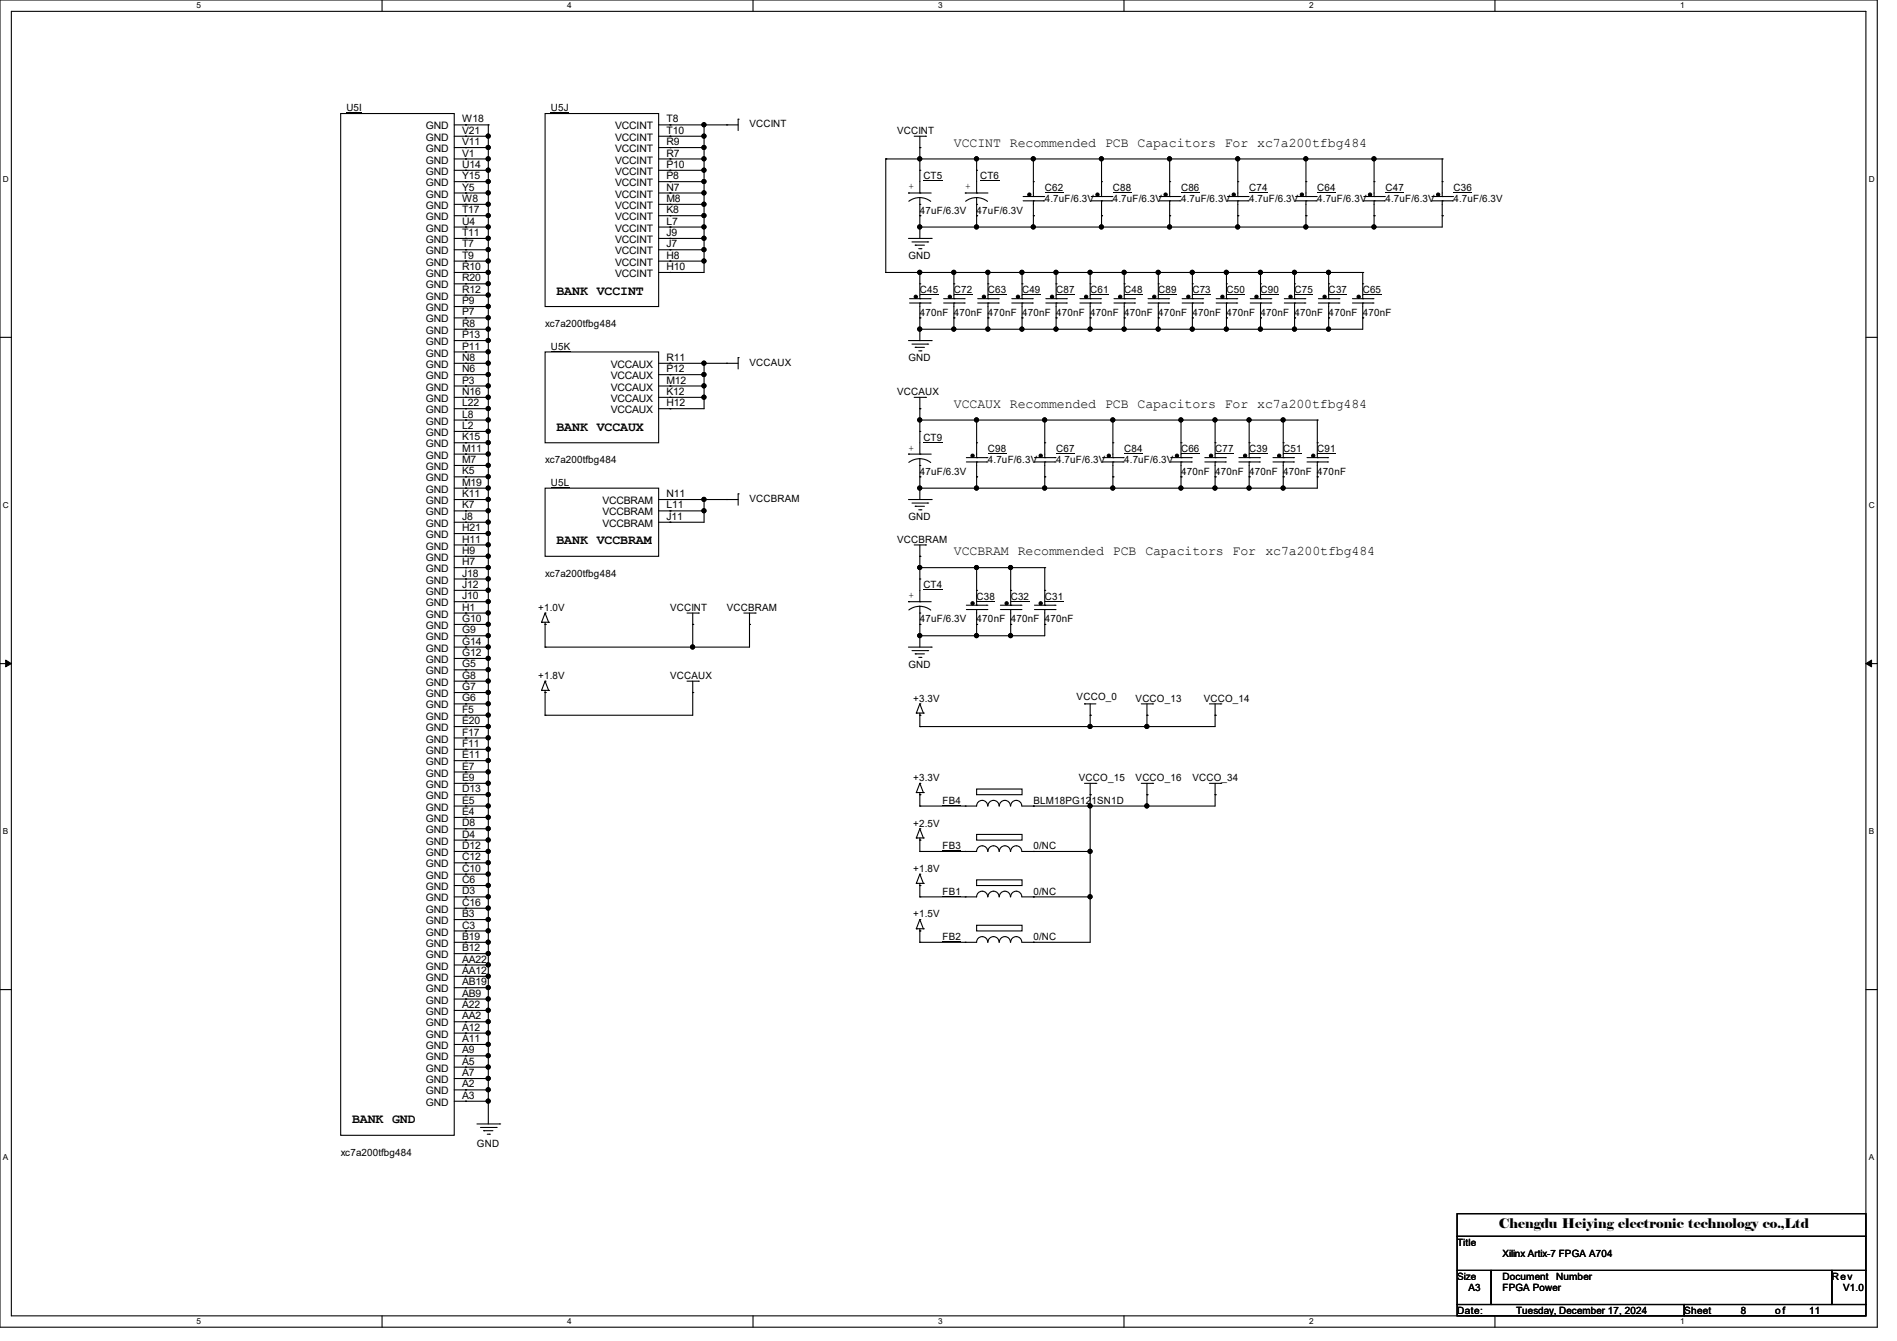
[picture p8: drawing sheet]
<svg xmlns="http://www.w3.org/2000/svg" width="297mm" height="210mm" viewBox="0 0 297 210" stroke-linecap="round" stroke-linejoin="round" font-family="sans-serif">
<defs><g id="words">
<g font-size="2.1">
<text x="149.4" y="22.9">VCCINT Recommended PCB Capacitors For xc7a200tfbg484</text>
<text x="87.1" y="46.1">BANK VCCINT</text>
<text x="149.4" y="63.8">VCCAUX Recommended PCB Capacitors For xc7a200tfbg484</text>
<text x="87.1" y="67.5">BANK VCCAUX</text>
<text x="87.1" y="85.3">BANK VCCBRAM</text>
<text x="149.4" y="87">VCCBRAM Recommended PCB Capacitors For xc7a200tfbg484</text>
<text x="55.1" y="175.9">BANK GND</text>
<text x="234.7" y="192.3">Chengdu Heiying electronic technology co.,Ltd</text>
</g>
<g font-size="1.6">
<text x="54.2" y="17.4">U5I</text>
<text x="86.2" y="17.4">U5J</text>
<text x="66.7" y="20.3">GND</text>
<text x="66.7" y="22.1">GND</text>
<text x="66.7" y="23.8">GND</text>
<text x="72.3" y="19.2">W18</text>
<text x="72.3" y="21">V21</text>
<text x="72.3" y="22.7">V11</text>
<text x="96.3" y="20.3">VCCINT</text>
<text x="96.3" y="22.1">VCCINT</text>
<text x="96.3" y="23.8">VCCINT</text>
<text x="104.3" y="19.2">T8</text>
<text x="104.3" y="21">T10</text>
<text x="104.3" y="22.7">R9</text>
<text x="117.3" y="19.9">VCCINT</text>
<text x="140.5" y="21">VCCINT</text>
<text x="66.7" y="25.6">GND</text>
<text x="66.7" y="27.4">GND</text>
<text x="66.7" y="29.2">GND</text>
<text x="72.3" y="24.5">V1</text>
<text x="72.3" y="26.3">U14</text>
<text x="72.3" y="28.1">Y15</text>
<text x="72.3" y="29.8">Y5</text>
<text x="96.3" y="25.6">VCCINT</text>
<text x="96.3" y="27.4">VCCINT</text>
<text x="96.3" y="29.2">VCCINT</text>
<text x="104.3" y="24.5">R7</text>
<text x="104.3" y="26.3">P10</text>
<text x="104.3" y="28.1">P8</text>
<text x="104.3" y="29.8">N7</text>
<text x="144.6" y="28.1">CT5</text>
<text x="153.5" y="28.1">CT6</text>
<text x="163.6" y="29.9">C62</text>
<text x="174.2" y="29.9">C88</text>
<text x="184.9" y="29.9">C86</text>
<text x="195.6" y="29.9">C74</text>
<text x="206.2" y="29.9">C64</text>
<text x="216.9" y="29.9">C47</text>
<text x="227.6" y="29.9">C36</text>
<text x="66.7" y="30.9">GND</text>
<text x="66.7" y="32.7">GND</text>
<text x="66.7" y="34.5">GND</text>
<text x="72.3" y="31.6">W8</text>
<text x="72.3" y="33.4">T17</text>
<text x="72.3" y="35.2">U4</text>
<text x="96.3" y="30.9">VCCINT</text>
<text x="96.3" y="32.7">VCCINT</text>
<text x="96.3" y="34.5">VCCINT</text>
<text x="104.3" y="31.6">M8</text>
<text x="104.3" y="33.4">K8</text>
<text x="104.3" y="35.2">L7</text>
<text x="144" y="33.4">47uF/6.3V</text>
<text x="152.9" y="33.4">47uF/6.3V</text>
<text x="163.6" y="31.7">4.7uF/6.3V</text>
<text x="174.2" y="31.7">4.7uF/6.3V</text>
<text x="184.9" y="31.7">4.7uF/6.3V</text>
<text x="195.6" y="31.7">4.7uF/6.3V</text>
<text x="206.2" y="31.7">4.7uF/6.3V</text>
<text x="216.9" y="31.7">4.7uF/6.3V</text>
<text x="227.6" y="31.7">4.7uF/6.3V</text>
<text x="66.7" y="36.3">GND</text>
<text x="66.7" y="38.1">GND</text>
<text x="66.7" y="39.8">GND</text>
<text x="66.7" y="41.6">GND</text>
<text x="72.3" y="37">T11</text>
<text x="72.3" y="38.7">T7</text>
<text x="72.3" y="40.5">T9</text>
<text x="96.3" y="36.3">VCCINT</text>
<text x="96.3" y="38.1">VCCINT</text>
<text x="96.3" y="39.8">VCCINT</text>
<text x="96.3" y="41.6">VCCINT</text>
<text x="104.3" y="37">J9</text>
<text x="104.3" y="38.7">J7</text>
<text x="104.3" y="40.5">H8</text>
<text x="142.2" y="40.6">GND</text>
<text x="66.7" y="43.4">GND</text>
<text x="66.7" y="45.2">GND</text>
<text x="66.7" y="46.9">GND</text>
<text x="72.3" y="42.3">R10</text>
<text x="72.3" y="44.1">R20</text>
<text x="72.3" y="45.8">R12</text>
<text x="72.3" y="47.6">P9</text>
<text x="96.3" y="43.4">VCCINT</text>
<text x="104.3" y="42.3">H10</text>
<text x="144" y="45.9">C45</text>
<text x="149.4" y="45.9">C72</text>
<text x="154.7" y="45.9">C63</text>
<text x="160" y="45.9">C49</text>
<text x="165.4" y="45.9">C87</text>
<text x="170.7" y="45.9">C61</text>
<text x="176" y="45.9">C48</text>
<text x="181.4" y="45.9">C89</text>
<text x="186.7" y="45.9">C73</text>
<text x="192" y="45.9">C50</text>
<text x="197.4" y="45.9">C90</text>
<text x="202.7" y="45.9">C75</text>
<text x="208" y="45.9">C37</text>
<text x="213.4" y="45.9">C65</text>
<text x="66.7" y="48.7">GND</text>
<text x="66.7" y="50.5">GND</text>
<text x="66.7" y="52.3">GND</text>
<text x="72.3" y="49.4">P7</text>
<text x="72.3" y="51.2">R8</text>
<text x="72.3" y="53">P13</text>
<text x="85.3" y="51.2">xc7a200tfbg484</text>
<text x="144" y="49.4">470nF 470nF 470nF 470nF 470nF 470nF 470nF 470nF 470nF 470nF 470nF 470nF 470nF 470nF</text>
<text x="66.7" y="54.1">GND</text>
<text x="66.7" y="55.8">GND</text>
<text x="66.7" y="57.6">GND</text>
<text x="66.7" y="59.4">GND</text>
<text x="72.3" y="54.7">P11</text>
<text x="72.3" y="56.5">N8</text>
<text x="72.3" y="58.3">N6</text>
<text x="86.2" y="54.8">U5K</text>
<text x="95.6" y="57.6">VCCAUX</text>
<text x="95.6" y="59.4">VCCAUX</text>
<text x="104.3" y="56.5">R11</text>
<text x="104.3" y="58.3">P12</text>
<text x="117.3" y="57.3">VCCAUX</text>
<text x="142.2" y="56.6">GND</text>
<text x="66.7" y="61.2">GND</text>
<text x="66.7" y="63">GND</text>
<text x="66.7" y="64.7">GND</text>
<text x="72.3" y="60.1">P3</text>
<text x="72.3" y="61.8">N16</text>
<text x="72.3" y="63.6">L22</text>
<text x="72.3" y="65.4">L8</text>
<text x="95.6" y="61.2">VCCAUX</text>
<text x="95.6" y="63">VCCAUX</text>
<text x="95.6" y="64.7">VCCAUX</text>
<text x="104.3" y="60.1">M12</text>
<text x="104.3" y="61.8">K12</text>
<text x="104.3" y="63.6">H12</text>
<text x="140.5" y="61.9">VCCAUX</text>
<text x="66.7" y="66.5">GND</text>
<text x="66.7" y="68.3">GND</text>
<text x="66.7" y="70.1">GND</text>
<text x="66.7" y="71.8">GND</text>
<text x="72.3" y="67.2">L2</text>
<text x="72.3" y="69">K15</text>
<text x="72.3" y="70.7">M11</text>
<text x="144.6" y="69">CT9</text>
<text x="154.7" y="70.8">C98</text>
<text x="165.4" y="70.8">C67</text>
<text x="176" y="70.8">C84</text>
<text x="184.9" y="70.8">C66</text>
<text x="190.2" y="70.8">C77</text>
<text x="195.6" y="70.8">C39</text>
<text x="200.9" y="70.8">C51</text>
<text x="206.2" y="70.8">C91</text>
<text x="66.7" y="73.6">GND</text>
<text x="66.7" y="75.4">GND</text>
<text x="66.7" y="77.2">GND</text>
<text x="72.3" y="72.5">M7</text>
<text x="72.3" y="74.3">K5</text>
<text x="72.3" y="76.1">M19</text>
<text x="72.3" y="77.9">K11</text>
<text x="85.3" y="72.6">xc7a200tfbg484</text>
<text x="86.2" y="76.1">U5L</text>
<text x="104.3" y="77.9">N11</text>
<text x="144" y="74.3">47uF/6.3V</text>
<text x="154.7" y="72.6">4.7uF/6.3V</text>
<text x="165.4" y="72.6">4.7uF/6.3V</text>
<text x="176" y="72.6">4.7uF/6.3V</text>
<text x="184.9" y="74.3">470nF 470nF 470nF 470nF 470nF</text>
<text x="66.7" y="79">GND</text>
<text x="66.7" y="80.7">GND</text>
<text x="66.7" y="82.5">GND</text>
<text x="72.3" y="79.6">K7</text>
<text x="72.3" y="81.4">J8</text>
<text x="72.3" y="83.2">H21</text>
<text x="94.3" y="79">VCCBRAM</text>
<text x="94.3" y="80.7">VCCBRAM</text>
<text x="94.3" y="82.5">VCCBRAM</text>
<text x="104.3" y="79.6">L11</text>
<text x="104.3" y="81.4">J11</text>
<text x="117.3" y="78.6">VCCBRAM</text>
<text x="142.2" y="81.4">GND</text>
<text x="66.7" y="84.3">GND</text>
<text x="66.7" y="86.1">GND</text>
<text x="66.7" y="87.8">GND</text>
<text x="66.7" y="89.6">GND</text>
<text x="72.3" y="85">H11</text>
<text x="72.3" y="86.7">H9</text>
<text x="72.3" y="88.5">H7</text>
<text x="140.5" y="85">VCCBRAM</text>
<text x="66.7" y="91.4">GND</text>
<text x="66.7" y="93.2">GND</text>
<text x="66.7" y="95">GND</text>
<text x="72.3" y="90.3">J18</text>
<text x="72.3" y="92.1">J12</text>
<text x="72.3" y="93.9">J10</text>
<text x="72.3" y="95.6">H1</text>
<text x="84.3" y="95.7">+1.0V</text>
<text x="85.3" y="90.3">xc7a200tfbg484</text>
<text x="104.9" y="95.7">VCCINT</text>
<text x="113.8" y="95.7">VCCBRAM</text>
<text x="144.6" y="92.1">CT4</text>
<text x="152.9" y="93.9">C38</text>
<text x="158.2" y="93.9">C32</text>
<text x="163.6" y="93.9">C31</text>
<text x="66.7" y="96.7">GND</text>
<text x="66.7" y="98.5">GND</text>
<text x="66.7" y="100.3">GND</text>
<text x="72.3" y="97.4">G10</text>
<text x="72.3" y="99.2">G9</text>
<text x="72.3" y="101">G14</text>
<text x="144" y="97.4">47uF/6.3V</text>
<text x="152.9" y="97.4">470nF 470nF 470nF</text>
<text x="66.7" y="102.1">GND</text>
<text x="66.7" y="103.8">GND</text>
<text x="66.7" y="105.6">GND</text>
<text x="66.7" y="107.4">GND</text>
<text x="72.3" y="102.7">G12</text>
<text x="72.3" y="104.5">G5</text>
<text x="72.3" y="106.3">G8</text>
<text x="84.3" y="106.3">+1.8V</text>
<text x="104.9" y="106.3">VCCAUX</text>
<text x="142.2" y="104.6">GND</text>
<text x="66.7" y="109.2">GND</text>
<text x="66.7" y="111">GND</text>
<text x="66.7" y="112.7">GND</text>
<text x="72.3" y="108.1">G7</text>
<text x="72.3" y="109.9">G6</text>
<text x="72.3" y="111.6">F5</text>
<text x="72.3" y="113.4">E20</text>
<text x="143" y="109.9">+3.3V</text>
<text x="168.6" y="109.6">VCCO_0</text>
<text x="177.8" y="109.9">VCCO_13</text>
<text x="188.5" y="109.9">VCCO_14</text>
<text x="66.7" y="114.5">GND</text>
<text x="66.7" y="116.3">GND</text>
<text x="66.7" y="118.1">GND</text>
<text x="66.7" y="119.8">GND</text>
<text x="72.3" y="115.2">F17</text>
<text x="72.3" y="117">F11</text>
<text x="72.3" y="118.7">E11</text>
<text x="66.7" y="121.6">GND</text>
<text x="66.7" y="123.4">GND</text>
<text x="66.7" y="125.2">GND</text>
<text x="72.3" y="120.5">E7</text>
<text x="72.3" y="122.3">E9</text>
<text x="72.3" y="124.1">D13</text>
<text x="72.3" y="125.9">E5</text>
<text x="143" y="122.3">+3.3V</text>
<text x="147.6" y="125.9">FB4</text>
<text x="161.8" y="125.9">BLM18PG121SN1D</text>
<text x="168.9" y="122.3">VCCO_15</text>
<text x="177.8" y="122.3">VCCO_16</text>
<text x="186.7" y="122.3">VCCO_34</text>
<text x="66.7" y="127">GND</text>
<text x="66.7" y="128.7">GND</text>
<text x="66.7" y="130.5">GND</text>
<text x="72.3" y="127.6">E4</text>
<text x="72.3" y="129.4">D8</text>
<text x="72.3" y="131.2">D4</text>
<text x="143" y="129.5">+2.5V</text>
<text x="66.7" y="132.3">GND</text>
<text x="66.7" y="134.1">GND</text>
<text x="66.7" y="135.8">GND</text>
<text x="66.7" y="137.6">GND</text>
<text x="72.3" y="133">D12</text>
<text x="72.3" y="134.7">C12</text>
<text x="72.3" y="136.5">C10</text>
<text x="143" y="136.6">+1.8V</text>
<text x="147.6" y="133">FB3</text>
<text x="161.8" y="133">0/NC</text>
<text x="66.7" y="139.4">GND</text>
<text x="66.7" y="141.2">GND</text>
<text x="66.7" y="143">GND</text>
<text x="72.3" y="138.3">C6</text>
<text x="72.3" y="140.1">D3</text>
<text x="72.3" y="141.9">C16</text>
<text x="72.3" y="143.6">B3</text>
<text x="143" y="143.7">+1.5V</text>
<text x="147.6" y="140.1">FB1</text>
<text x="161.8" y="140.1">0/NC</text>
<text x="66.7" y="144.7">GND</text>
<text x="66.7" y="146.5">GND</text>
<text x="66.7" y="148.3">GND</text>
<text x="72.3" y="145.4">C3</text>
<text x="72.3" y="147.2">B19</text>
<text x="72.3" y="149">B12</text>
<text x="147.6" y="147.2">FB2</text>
<text x="161.8" y="147.2">0/NC</text>
<text x="66.7" y="150.1">GND</text>
<text x="66.7" y="151.9">GND</text>
<text x="66.7" y="153.6">GND</text>
<text x="66.7" y="155.4">GND</text>
<text x="72.3" y="150.8">AA22</text>
<text x="72.3" y="152.5">AA12</text>
<text x="72.3" y="154.3">AB19</text>
<text x="66.7" y="157.2">GND</text>
<text x="66.7" y="159">GND</text>
<text x="66.7" y="160.7">GND</text>
<text x="72.3" y="156.1">AB9</text>
<text x="72.3" y="157.9">A22</text>
<text x="72.3" y="159.6">AA2</text>
<text x="72.3" y="161.4">A12</text>
<text x="66.7" y="162.5">GND</text>
<text x="66.7" y="164.3">GND</text>
<text x="66.7" y="166.1">GND</text>
<text x="66.7" y="167.9">GND</text>
<text x="72.3" y="163.2">A11</text>
<text x="72.3" y="165">A9</text>
<text x="72.3" y="166.8">A5</text>
<text x="66.7" y="169.6">GND</text>
<text x="66.7" y="171.4">GND</text>
<text x="66.7" y="173.2">GND</text>
<text x="72.3" y="168.5">A7</text>
<text x="72.3" y="170.3">A2</text>
<text x="72.3" y="172.1">A3</text>
<text x="74.7" y="179.6">GND</text>
<text x="53.3" y="181">xc7a200tfbg484</text>
<text x="228.1" y="195.1">Title</text>
<text x="235.2" y="196.8">Xilinx Artix-7 FPGA A704</text>
<text x="228.1" y="200.4">Size</text>
<text x="229.9" y="202.2">A3</text>
<text x="235.2" y="200.4">Document</text>
<text x="235.2" y="202.2">FPGA Power</text>
<text x="243.7" y="200.4">Number</text>
<text x="286.8" y="200.4">Rev</text>
<text x="288.6" y="202.2">V1.0</text>
<text x="228.1" y="205.7">Date:</text>
<text x="237.4" y="205.7">Tuesday, December 17, 2024</text>
<text x="263.7" y="205.7">Sheet</text>
<text x="272.6" y="205.7">8</text>
<text x="277.9" y="205.7">o f</text>
<text x="283.2" y="205.7">11</text>
</g>
<g font-size="1.5">
<text x="142.2" y="29.7">+</text>
<text x="151.1" y="29.7">+</text>
<text x="142.2" y="70.6">+</text>
<text x="142.2" y="93.7">+</text>
</g>
<g font-size="1.3">
<text x="30.8" y="1.3">5</text>
<text x="88.8" y="1.3">4</text>
<text x="146.9" y="1.3">3</text>
<text x="205" y="1.3">2</text>
<text x="263.1" y="1.3">1</text>
<text x=".5" y="28.4">D</text>
<text x="292.6" y="28.4">D</text>
<text x=".5" y="79.5">C</text>
<text x="292.6" y="79.5">C</text>
<text x=".5" y="130.6">B</text>
<text x="292.6" y="130.6">B</text>
<text x=".5" y="181.7">A</text>
<text x="292.6" y="181.7">A</text>
<text x="30.8" y="207.4">5</text>
<text x="88.8" y="207.4">4</text>
<text x="146.9" y="207.4">3</text>
<text x="205" y="207.4">2</text>
<text x="263.1" y="207.4">1</text>
</g>
</g></defs>
<path d="M0 0h293.9v207.9h-293.9zM1.8 1.8h290.3v204.3h-290.3z" fill="none" stroke="#000" stroke-width=".17"/>
<g fill="#fff">
<path d="M30.8 .2h.7v1.4h-.7z"/>
<path d="M30.8 206.2h.7v1.4h-.7z"/>
</g>
<path d="M59.8 0v1.8M59.8 206.1v1.8" fill="none" stroke="#000" stroke-width=".17"/>
<g fill="#fff">
<path d="M88.8 .2h.7v1.4h-.7z"/>
<path d="M88.8 206.2h.7v1.4h-.7z"/>
</g>
<path d="M117.9 0v1.8M117.9 206.1v1.8" fill="none" stroke="#000" stroke-width=".17"/>
<g fill="#fff">
<path d="M146.9 .2h.7v1.4h-.7z"/>
<path d="M146.9 206.2h.7v1.4h-.7z"/>
</g>
<path d="M176 0v1.8M176 206.1v1.8" fill="none" stroke="#000" stroke-width=".17"/>
<g fill="#fff">
<path d="M205 .2h.7v1.4h-.7z"/>
<path d="M205 206.2h.7v1.4h-.7z"/>
</g>
<path d="M234.1 0v1.8M234.1 206.1v1.8" fill="none" stroke="#000" stroke-width=".17"/>
<g fill="#fff">
<path d="M263.1 .2h.6v1.4h-.6z"/>
<path d="M263.1 206.2h.6v1.4h-.6z"/>
<path d="M.5 27.3h.9v1.4h-.9z"/>
<path d="M292.6 27.3h.9v1.4h-.9z"/>
<path d="M.5 78.4h.9v1.4h-.9z"/>
<path d="M292.6 78.4h.9v1.4h-.9z"/>
</g>
<path d="M0 52.8h1.8M292.1 52.8h1.8" fill="none" stroke="#000" stroke-width=".17"/>
<g fill="#fff">
<path d="M.5 129.5h.8v1.4h-.8z"/>
<path d="M292.6 129.5h.8v1.4h-.8z"/>
</g>
<path d="M0 103.9h1.8M292.1 103.9h1.8" fill="none" stroke="#000" stroke-width=".17"/>
<path d="M.9 103.4l.9 .5-.9 .5zM292.1 103.9l.9-.5v1z" fill="#000" stroke="#000" stroke-width=".16"/>
<g fill="#fff">
<path d="M.5 180.5h.8v1.4h-.8z"/>
<path d="M292.6 180.5h.8v1.4h-.8z"/>
</g>
<g fill="none" stroke="#000" stroke-width=".17">
<path d="M53.3 17.8h17.8v160h-17.8zM71.1 19.6h5.4M72.9 19.6h.1M76.5 19.6h.1M76.5 19.6v156.4M85.3 17.8h17.8v30.2h-17.8zM103.1 19.6h12.5M104.9 19.6h.1M110.2 19.6h.1M110.2 19.6v23.1h-7.1M113.8 19.6h.1M115.6 18.7h.1"/>
<path d="M115.6 18.7v1.7M71.1 39.1h5.4M71.1 37.3h5.4M71.1 35.6h5.4M71.1 33.8h5.4M71.1 32h5.4M71.1 30.2h5.4M71.1 28.4h5.4M71.1 26.7h5.4M71.1 24.9h5.4M71.1 23.1h5.4M71.1 21.3h5.4"/>
<path d="M72.9 39.1h.1M72.9 37.3h.1M72.9 35.6h.1M72.9 33.8h.1M72.9 32h.1M72.9 30.2h.1M72.9 28.4h.1M72.9 26.7h.1M72.9 24.9h.1M72.9 23.1h.1M72.9 21.3h.1M76.5 39.1h.1"/>
<path d="M76.5 37.3h.1M76.5 35.6h.1M76.5 33.8h.1M76.5 32h.1M76.5 30.2h.1M76.5 28.4h.1M76.5 26.7h.1M76.5 24.9h.1M76.5 23.1h.1M76.5 21.3h.1M103.1 39.1h7.1M103.1 37.3h7.1"/>
<path d="M103.1 35.6h7.1M103.1 33.8h7.1M103.1 32h7.1M103.1 30.2h7.1M103.1 28.4h7.1M103.1 26.7h7.1M103.1 24.9h7.1M103.1 23.1h7.1M103.1 21.3h7.1M104.9 21.3h.1M104.9 23.1h.1M104.9 24.9h.1"/>
<path d="M104.9 26.7h.1M104.9 28.4h.1M104.9 30.2h.1M104.9 32h.1M104.9 33.8h.1M104.9 35.6h.1M104.9 37.3h.1M104.9 39.1h.1M110.2 21.3h.1M110.2 23.1h.1M110.2 24.9h.1M110.2 26.7h.1"/>
<path d="M110.2 28.4h.1M110.2 30.2h.1M110.2 32h.1M110.2 33.8h.1M110.2 35.6h.1M110.2 37.3h.1M110.2 39.1h.1M138.7 24.9h.1M138.7 24.9h87.1M138.7 24.9v17.8M142.2 30.2h.1M142.2 37.3h3.6"/>
<path d="M142.2 30.2h3.6M142.8 37.9h2.4M143.1 21.3h1.8M143.3 38.4h.1M143.3 38.4h1.4M143.8 38.9h.4M144 23.1h.1M144 33.8h.1M144 24.9h.1M144 35.6h.1M144 32h.1M144 30.2h.1"/>
<path d="M144 30.9l-.7 .1-1 .5M144 30.9l1.1 .3 .6 .3M144 26.7h.1M144 21.3v8.9M144 30.9v6.4M144.2 38.9h.1M144.9 21.3h.1M145.2 37.9h.1M145.8 37.3h.1M151.1 30.2h.1M151.1 30.2h3.6M152.9 35.6h.1"/>
<path d="M152.9 24.9h.1M152.9 33.8h.1M152.9 32h.1M152.9 30.2h.1M152.9 30.9l-.7 .1-1 .5M152.9 30.9l1.1 .3 .6 .3M152.9 26.7h.1M152.9 24.9v5.3M152.9 30.9v4.7M160.2 31.5h3.2M160.2 30.8h3.2M161.8 33.8h.1"/>
<path d="M161.8 24.9h.1M161.8 35.6h.1M161.8 31.5h.1M161.8 30.8h.1M161.8 28.4h.1M161.8 24.9v5.9M161.8 31.5v4.1M163.4 31.5h.1M163.4 30.8h.1M170.9 31.5h3.2M170.9 30.8h3.2M172.5 24.9h.1"/>
<path d="M172.5 33.8h.1M172.5 35.6h.1M172.5 31.5h.1M172.5 30.8h.1M172.5 28.4h.1M172.5 24.9v5.9M172.5 31.5v4.1M174.1 31.5h.1M174.1 30.8h.1M181.5 31.5h3.2M181.5 30.8h3.2M183.1 24.9h.1"/>
<path d="M183.1 33.8h.1M183.1 35.6h.1M183.1 31.5h.1M183.1 30.8h.1M183.1 28.4h.1M183.1 24.9v5.9M183.1 31.5v4.1M184.7 31.5h.1M184.7 30.8h.1M192.2 31.5h3.2M192.2 30.8h3.2M193.8 24.9h.1"/>
<path d="M193.8 33.8h.1M193.8 35.6h.1M193.8 31.5h.1M193.8 30.8h.1M193.8 28.4h.1M193.8 24.9v5.9M193.8 31.5v4.1M195.4 31.5h.1M195.4 30.8h.1M202.9 31.5h3.2M202.9 30.8h3.2M204.5 24.9h.1"/>
<path d="M204.5 33.8h.1M204.5 35.6h.1M204.5 31.5h.1M204.5 30.8h.1M204.5 28.4h.1M204.5 24.9v5.9M204.5 31.5v4.1M206.1 31.5h.1M206.1 30.8h.1M213.5 31.5h3.2M213.5 30.8h3.2M215.1 24.9h.1"/>
<path d="M215.1 33.8h.1M215.1 35.6h.1M215.1 31.5h.1M215.1 30.8h.1M215.1 28.4h.1M215.1 24.9v5.9M215.1 31.5v4.1M216.7 31.5h.1M216.7 30.8h.1M224.2 31.5h3.2M224.2 30.8h3.2M225.8 24.9h.1"/>
<path d="M225.8 33.8h.1M225.8 31.5h.1M225.8 30.8h.1M225.8 28.4h.1M225.8 31.5v4.1h-81.8M225.8 24.9v5.9M227.4 31.5h.1M227.4 30.8h.1M71.1 58.7h5.4M71.1 56.9h5.4M71.1 55.1h5.4M71.1 53.3h5.4"/>
<path d="M71.1 51.6h5.4M71.1 49.8h5.4M71.1 48h5.4M71.1 46.2h5.4M71.1 42.7h5.4M71.1 44.4h5.4M71.1 40.9h5.4M72.9 58.7h.1M72.9 56.9h.1M72.9 55.1h.1M72.9 53.3h.1M72.9 51.6h.1"/>
<path d="M72.9 49.8h.1M72.9 48h.1M72.9 46.2h.1M72.9 42.7h.1M72.9 44.4h.1M72.9 40.9h.1M76.5 58.7h.1M76.5 56.9h.1M76.5 55.1h.1M76.5 53.3h.1M76.5 51.6h.1M76.5 49.8h.1"/>
<path d="M76.5 48h.1M76.5 46.2h.1M76.5 44.4h.1M76.5 42.7h.1M76.5 40.9h.1M85.3 55.1h17.8v14.2h-17.8zM103.1 58.7h7.1M103.1 56.9h12.5M103.1 40.9h7.1M104.9 40.9h.1M104.9 42.7h.1M104.9 58.7h.1"/>
<path d="M104.9 56.9h.1M110.2 40.9h.1M110.2 56.9h.1M110.2 58.7h.1M110.2 56.9v7.1h-7.1M113.8 56.9h.1M115.6 56h.1M115.6 56v1.8M138.7 42.7h.1M138.7 42.7h74.7M142.2 53.3h3.6M142.4 47.5h3.2"/>
<path d="M142.4 46.8h3.2M142.8 53.9h2.4M143.3 54.4h.1M143.3 54.4h1.4M143.8 54.9h.4M144 49.8h.1M144 42.7h.1M144 51.6h.1M144 47.5h.1M144 46.8h.1M144 44.4h.1M144 42.7v4.1"/>
<path d="M144 47.5v5.8M144.2 54.9h.1M145.2 53.9h.1M145.6 47.5h.1M145.6 46.8h.1M145.8 53.3h.1M147.7 47.5h3.3M147.7 46.8h3.3M149.4 42.7h.1M149.4 49.8h.1M149.4 51.6h.1M149.4 47.5h.1"/>
<path d="M149.4 46.8h.1M149.4 44.4h.1M149.4 42.7v4.1M149.4 47.5v4.1M151 47.5h.1M151 46.8h.1M153.1 47.5h3.2M153.1 46.8h3.2M154.7 42.7h.1M154.7 49.8h.1M154.7 51.6h.1M154.7 47.5h.1"/>
<path d="M154.7 46.8h.1M154.7 44.4h.1M154.7 42.7v4.1M154.7 47.5v4.1M156.3 47.5h.1M156.3 46.8h.1M158.4 47.5h3.2M158.4 46.8h3.2M160 42.7h.1M160 49.8h.1M160 51.6h.1M160 47.5h.1"/>
<path d="M160 46.8h.1M160 44.4h.1M160 42.7v4.1M160 47.5v4.1M161.6 47.5h.1M161.6 46.8h.1M163.7 47.5h3.3M163.7 46.8h3.3M165.4 42.7h.1M165.4 49.8h.1M165.4 51.6h.1M165.4 47.5h.1"/>
<path d="M165.4 46.8h.1M165.4 44.4h.1M165.4 42.7v4.1M165.4 47.5v4.1M167 47.5h.1M167 46.8h.1M169.1 47.5h3.2M169.1 46.8h3.2M170.7 42.7h.1M170.7 49.8h.1M170.7 51.6h.1M170.7 47.5h.1"/>
<path d="M170.7 46.8h.1M170.7 44.4h.1M170.7 42.7v4.1M170.7 47.5v4.1M172.3 47.5h.1M172.3 46.8h.1M174.4 47.5h3.2M174.4 46.8h3.2M176 42.7h.1M176 51.6h.1M176 49.8h.1M176 47.5h.1"/>
<path d="M176 46.8h.1M176 44.4h.1M176 42.7v4.1M176 47.5v4.1M177.6 47.5h.1M177.6 46.8h.1M179.7 47.5h3.3M179.7 46.8h3.3M181.4 42.7h.1M181.4 51.6h.1M181.4 49.8h.1M181.4 47.5h.1"/>
<path d="M181.4 46.8h.1M181.4 44.4h.1M181.4 42.7v4.1M181.4 47.5v4.1M183 47.5h.1M183 46.8h.1M185.1 47.5h3.2M185.1 46.8h3.2M186.7 42.7h.1M186.7 51.6h.1M186.7 49.8h.1M186.7 47.5h.1"/>
<path d="M186.7 46.8h.1M186.7 44.4h.1M186.7 42.7v4.1M186.7 47.5v4.1M188.3 47.5h.1M188.3 46.8h.1M190.4 47.5h3.2M190.4 46.8h3.2M192 42.7h.1M192 49.8h.1M192 51.6h.1M192 47.5h.1"/>
<path d="M192 46.8h.1M192 44.4h.1M192 42.7v4.1M192 47.5v4.1M193.6 47.5h.1M193.6 46.8h.1M195.7 47.5h3.3M195.7 46.8h3.3M197.4 42.7h.1M197.4 51.6h.1M197.4 49.8h.1M197.4 47.5h.1"/>
<path d="M197.4 46.8h.1M197.4 44.4h.1M197.4 42.7v4.1M197.4 47.5v4.1M199 47.5h.1M199 46.8h.1M201.1 47.5h3.2M201.1 46.8h3.2M202.7 42.7h.1M202.7 51.6h.1M202.7 49.8h.1M202.7 47.5h.1"/>
<path d="M202.7 46.8h.1M202.7 44.4h.1M202.7 42.7v4.1M202.7 47.5v4.1M204.3 47.5h.1M204.3 46.8h.1M206.4 47.5h3.2M206.4 46.8h3.2M208 42.7h.1M208 51.6h.1M208 49.8h.1M208 47.5h.1"/>
<path d="M208 46.8h.1M208 44.4h.1M208 42.7v4.1M208 47.5v4.1M209.6 47.5h.1M209.6 46.8h.1M211.8 47.5h3.2M211.8 46.8h3.2M213.4 42.7h.1M213.4 49.8h.1M213.4 47.5h.1M213.4 46.8h.1"/>
<path d="M213.4 44.4h.1M213.4 47.5v4.1h-69.4M213.4 42.7v4.1M215 47.5h.1M215 46.8h.1M71.1 78.2h5.4M71.1 76.5h5.4M71.1 74.7h5.4M71.1 72.9h5.4M71.1 71.1h5.4M71.1 67.6h5.4M71.1 69.3h5.4"/>
<path d="M71.1 65.8h5.4M71.1 64h5.4M71.1 62.2h5.4M71.1 60.5h5.4M72.9 78.2h.1M72.9 76.5h.1M72.9 74.7h.1M72.9 72.9h.1M72.9 71.1h.1M72.9 67.6h.1M72.9 69.3h.1M72.9 65.8h.1"/>
<path d="M72.9 64h.1M72.9 62.2h.1M72.9 60.5h.1M76.5 78.2h.1M76.5 76.5h.1M76.5 74.7h.1M76.5 72.9h.1M76.5 71.1h.1M76.5 69.3h.1M76.5 67.6h.1M76.5 65.8h.1M76.5 64h.1"/>
<path d="M76.5 62.2h.1M76.5 60.5h.1M85.3 76.5h17.8v10.6h-17.8zM103.1 78.2h12.5M103.1 62.2h7.1M103.1 60.5h7.1M104.9 60.5h.1M104.9 64h.1M104.9 62.2h.1M104.9 78.2h.1M110.2 62.2h.1M110.2 60.5h.1"/>
<path d="M110.2 78.2h.1M110.2 78.2v3.6h-7.1M113.8 78.2h.1M115.6 77.3h.1M115.6 77.3v1.8M142.2 71.1h.1M142.2 78.2h3.6M142.2 71.1h3.6M142.8 78.8h2.4M143.1 62.2h1.8M143.3 79.3h.1M143.3 79.3h1.4"/>
<path d="M143.8 79.8h.4M144 64h.1M144 74.7h.1M144 65.8h.1M144 76.5h.1M144 72.9h.1M144 71.1h.1M144 71.8l-.7 .1-1 .5M144 71.8l1.1 .3 .6 .3M144 67.6h.1M144 65.8h62.2M144 62.2v8.9"/>
<path d="M144 71.8v6.4M144.2 79.8h.1M144.9 62.2h.1M145.2 78.8h.1M145.8 78.2h.1M151.3 72.3h3.2M151.3 71.7h3.2M152.9 65.8h.1M152.9 74.7h.1M152.9 76.5h.1M152.9 72.3h.1M152.9 71.7h.1"/>
<path d="M152.9 69.3h.1M152.9 65.8v5.9M152.9 72.3v4.2M154.5 72.3h.1M154.5 71.7h.1M162 72.3h3.2M162 71.7h3.2M163.6 65.8h.1M163.6 74.7h.1M163.6 76.5h.1M163.6 72.3h.1M163.6 71.7h.1"/>
<path d="M163.6 69.3h.1M163.6 65.8v5.9M163.6 72.3v4.2M165.2 72.3h.1M165.2 71.7h.1M172.6 72.3h3.3M172.6 71.7h3.3M174.2 74.7h.1M174.2 65.8h.1M174.2 76.5h.1M174.2 72.3h.1M174.2 71.7h.1"/>
<path d="M174.2 69.3h.1M174.2 65.8v5.9M174.2 72.3v4.2M175.9 72.3h.1M175.9 71.7h.1M183.3 72.3h3.2M183.3 71.7h3.2M184.9 65.8h.1M184.9 74.7h.1M184.9 76.5h.1M184.9 72.3h.1M184.9 71.7h.1"/>
<path d="M184.9 69.3h.1M184.9 65.8v5.9M184.9 72.3v4.2M186.5 72.3h.1M186.5 71.7h.1M188.6 72.3h3.3M188.6 71.7h3.3M190.2 65.8h.1M190.2 74.7h.1M190.2 76.5h.1M190.2 72.3h.1M190.2 71.7h.1"/>
<path d="M190.2 69.3h.1M190.2 65.8v5.9M190.2 72.3v4.2M191.9 72.3h.1M191.9 71.7h.1M194 72.3h3.2M194 71.7h3.2M195.6 65.8h.1M195.6 76.5h.1M195.6 74.7h.1M195.6 72.3h.1M195.6 71.7h.1"/>
<path d="M195.6 69.3h.1M195.6 65.8v5.9M195.6 72.3v4.2M197.2 72.3h.1M197.2 71.7h.1M199.3 72.3h3.2M199.3 71.7h3.2M200.9 65.8h.1M200.9 76.5h.1M200.9 74.7h.1M200.9 72.3h.1M200.9 71.7h.1"/>
<path d="M200.9 69.3h.1M200.9 65.8v5.9M200.9 72.3v4.2M202.5 72.3h.1M202.5 71.7h.1M204.6 72.3h3.3M204.6 71.7h3.3M206.2 65.8h.1M206.2 74.7h.1M206.2 72.3h.1M206.2 71.7h.1M206.2 69.3h.1"/>
<path d="M206.2 72.3v4.2h-62.2M206.2 65.8v5.9M207.9 72.3h.1M207.9 71.7h.1M71.1 99.6h5.4M71.1 97.8h5.4M71.1 96h5.4M71.1 92.5h5.4M71.1 94.2h5.4M71.1 90.7h5.4M71.1 88.9h5.4M71.1 87.1h5.4"/>
<path d="M71.1 85.3h5.4M71.1 83.6h5.4M71.1 81.8h5.4M71.1 80h5.4M72.9 99.6h.1M72.9 97.8h.1M72.9 96h.1M72.9 92.5h.1M72.9 94.2h.1M72.9 90.7h.1M72.9 88.9h.1M72.9 87.1h.1"/>
<path d="M72.9 85.3h.1M72.9 83.6h.1M72.9 81.8h.1M72.9 80h.1M76.5 99.6h.1M76.5 97.8h.1M76.5 96h.1M76.5 94.2h.1M76.5 92.5h.1M76.5 90.7h.1M76.5 88.9h.1M76.5 87.1h.1"/>
<path d="M76.5 85.3h.1M76.5 83.6h.1M76.5 81.8h.1M76.5 80h.1M84.8 97.5h.1M84.8 97.5h1.1M85.3 97.8h.1M85.3 96h.1M85.3 97.5v3.8M85.3 96l.6 1.5M85.3 96l-.5 1.5M85.9 97.5h.1"/>
<path d="M103.1 80h7.1M104.9 80h.1M104.9 81.8h.1M107.6 96h1.7M108.5 97.8h.1M108.5 96v5.3M109.3 96h.1M110.2 80h.1M116.5 96h1.7M117.3 97.8h.1M117.3 96v5.3h-32M118.2 96h.1"/>
<path d="M142.2 94.2h.1M142.2 94.2h3.6M143.1 85.3h1.8M144 87.1h.1M144 97.8h.1M144 88.9h.1M144 99.6h.1M144 96h.1M144 94.2h.1M144 95h-.7l-1 .5M144 95l1.1 .2 .6 .3M144 90.7h.1"/>
<path d="M144 88.9h19.6M144 85.3v8.9M144 95v6.3M144.9 85.3h.1M151.3 95.5h3.2M151.3 94.8h3.2M152.9 99.6h.1M152.9 88.9h.1M152.9 97.8h.1M152.9 95.5h.1M152.9 94.8h.1M152.9 92.5h.1"/>
<path d="M152.9 88.9v5.9M152.9 95.5v4.1M154.5 95.5h.1M154.5 94.8h.1M156.6 95.5h3.3M156.6 94.8h3.3M158.2 88.9h.1M158.2 97.8h.1M158.2 99.6h.1M158.2 95.5h.1M158.2 94.8h.1M158.2 92.5h.1"/>
<path d="M158.2 88.9v5.9M158.2 95.5v4.1M159.9 95.5h.1M159.9 94.8h.1M162 95.5h3.2M162 94.8h3.2M163.6 97.8h.1M163.6 88.9h.1M163.6 95.5h.1M163.6 94.8h.1M163.6 92.5h.1M163.6 95.5v4.1h-19.6"/>
<path d="M163.6 88.9v5.9M165.2 95.5h.1M165.2 94.8h.1M71.1 119.1h5.4M71.1 117.3h5.4M71.1 115.6h5.4M71.1 113.8h5.4M71.1 112h5.4M71.1 110.2h5.4M71.1 108.5h5.4M71.1 106.7h5.4M71.1 104.9h5.4"/>
<path d="M71.1 103.1h5.4M71.1 101.3h5.4M72.9 119.1h.1M72.9 117.3h.1M72.9 115.6h.1M72.9 113.8h.1M72.9 112h.1M72.9 110.2h.1M72.9 108.5h.1M72.9 106.7h.1M72.9 104.9h.1M72.9 103.1h.1"/>
<path d="M72.9 101.3h.1M76.5 119.1h.1M76.5 117.3h.1M76.5 115.6h.1M76.5 113.8h.1M76.5 112h.1M76.5 110.2h.1M76.5 108.5h.1M76.5 106.7h.1M76.5 104.9h.1M76.5 103.1h.1M76.5 101.3h.1"/>
<path d="M84.8 108.1h.1M84.8 108.1h1.1M85.3 101.3h.1M85.3 112h.1M85.3 108.5h.1M85.3 106.7h.1M85.3 108.1v3.9M85.3 106.7l.6 1.4M85.3 106.7l-.5 1.4M85.9 108.1h.1M107.6 106.7h1.7M108.5 108.5h.1"/>
<path d="M108.5 101.3h.1M108.5 106.7v5.3h-23.2M109.3 106.7h.1M142.2 101.3h3.6M142.8 101.9h2.4M143.3 102.4h.1M143.3 102.4h1.4M143.5 111.7h.1M143.5 111.7h1.1M143.8 103h.4M144 112h.1M144 113.8h.1"/>
<path d="M144 110.2h.1M144 111.7v2.1M144 110.2l.6 1.5M144 110.2l-.5 1.5M144.2 103h.1M144.6 111.7h.1M145.2 101.9h.1M145.8 101.3h.1M169.8 110.2h.1M169.8 110.2h1.8M170.7 112h.1M170.7 113.8h.1"/>
<path d="M170.7 110.2v3.6M178.7 110.2h1.8M179.6 112h.1M179.6 113.8h.1M179.6 110.2v3.6M180.5 110.2h.1M189.4 110.2h1.7M190.2 112h.1M190.2 110.2v3.6h-46.2M191.1 110.2h.1M71.1 122.7h5.4M71.1 120.9h5.4"/>
<path d="M71.1 138.7h5.4M71.1 136.9h5.4M71.1 135.1h5.4M71.1 131.6h5.4M71.1 133.3h5.4M71.1 129.8h5.4M71.1 128h5.4M71.1 126.2h5.4M71.1 124.5h5.4M72.9 122.7h.1M72.9 120.9h.1M72.9 138.7h.1"/>
<path d="M72.9 136.9h.1M72.9 135.1h.1M72.9 131.6h.1M72.9 133.3h.1M72.9 129.8h.1M72.9 128h.1M72.9 126.2h.1M72.9 124.5h.1M76.5 122.7h.1M76.5 120.9h.1M76.5 138.7h.1M76.5 136.9h.1"/>
<path d="M76.5 135.1h.1M76.5 133.3h.1M76.5 131.6h.1M76.5 129.8h.1M76.5 128h.1M76.5 126.2h.1M76.5 124.5h.1M143.5 131.2h.1M143.5 138.3h.1M143.5 124.1h.1M143.5 131.2h1.1M143.5 138.3h1.1"/>
<path d="M143.5 124.1h1.1M144 131.6h.1M144 133.3h.1M144 138.7h.1M144 126.2h.1M144 124.5h.1M144 129.8h.1M144 136.9h.1M144 122.7h.1M144 126.2h8.9a.87 .87 0 0 1 .9-.9 .87 .87 0 0 1 .8 .9M144 133.3l8.9 .1a.87 .87 0 0 1 .9-.9 .87 .87 0 0 1 .8 .8M144 124.1v2.1"/>
<path d="M144 131.2v2.1M144 138.3v2.2M144 129.8l.6 1.4M144 129.8l-.5 1.4M144 136.9l.6 1.4M144 136.9l-.5 1.4M144 122.7l.6 1.4M144 122.7l-.5 1.4M144.6 131.2h.1M144.6 138.3h.1M144.6 124.1h.1M151.1 126.2h.1"/>
<path d="M151.1 133.3h.1M152.9 123.6h7.1v.9h-7.1zM152.9 130.7h7.1v.9h-7.1zM152.9 137.8h7.1v.9h-7.1zM156.4 126.2a.87 .87 0 0 0-.8-.9 .87 .87 0 0 0-.9 .9M156.4 133.3a.87 .87 0 0 0-.8-.8 .87 .87 0 0 0-.9 .9M158.2 126.2a.87 .87 0 0 0-.9-.9 .87 .87 0 0 0-.8 .9M158.2 133.3a.87 .87 0 0 0-.9-.8 .87 .87 0 0 0-.8 .9M160 126.2a.87 .87 0 0 0-.9-.9 .87 .87 0 0 0-.9 .9M160 133.3a.87 .87 0 0 0-.9-.8 .87 .87 0 0 0-.9 .9M160 133.3h10.7M161.8 133.3h.1"/>
<path d="M161.8 126.2h.1M169.8 122.7h1.8M170.7 133.3h.1M170.7 126.2h.1M170.7 124.5h.1M170.7 122.7v24.9h-10.7M171.6 122.7h.1M178.7 122.7h1.8M179.6 124.5h.1M179.6 126.2h.1M179.6 122.7v3.5M180.5 122.7h.1"/>
<path d="M189.4 122.7h1.7M190.2 124.5h.1M190.2 122.7v3.5h-30.2M191.1 122.7h.1M0 155h1.8M71.1 158.2h5.4M71.1 156.5h5.4M71.1 154.7h5.4M71.1 152.9h5.4M71.1 151.1h5.4M71.1 149.4h5.4M71.1 147.6h5.4"/>
<path d="M71.1 145.8h5.4M71.1 144h5.4M71.1 142.2h5.4M71.1 140.5h5.4M72.9 158.2h.1M72.9 156.5h.1M72.9 154.7h.1M72.9 152.9h.1M72.9 151.1h.1M72.9 149.4h.1M72.9 147.6h.1M72.9 145.8h.1"/>
<path d="M72.9 144h.1M72.9 142.2h.1M72.9 140.5h.1M76.5 158.2h.1M76.5 156.5h.1M76.5 154.7h.1M76.5 152.9h.1M76.5 151.1h.1M76.5 149.4h.1M76.5 147.6h.1M76.5 145.8h.1M76.5 144h.1"/>
<path d="M76.5 142.2h.1M76.5 140.5h.1M143.5 145.5h.1M143.5 145.5h1.1M144 140.5h.1M144 145.8h.1M144 147.6h.1M144 144h.1M144 140.5h8.9a.87 .87 0 0 1 .9-.9 .87 .87 0 0 1 .8 .9M144 147.6h8.9a.87 .87 0 0 1 .9-.9 .87 .87 0 0 1 .8 .9M144 145.5v2.1M144 144l.6 1.5"/>
<path d="M144 144l-.5 1.5M144.6 145.5h.1M151.1 140.5h.1M151.1 147.6h.1M152.9 144.9h7.1v.9h-7.1zM156.4 140.5a.87 .87 0 0 0-.8-.9 .87 .87 0 0 0-.9 .9M156.4 147.6a.87 .87 0 0 0-.8-.9 .87 .87 0 0 0-.9 .9M158.2 140.5a.87 .87 0 0 0-.9-.9 .87 .87 0 0 0-.8 .9M158.2 147.6a.87 .87 0 0 0-.9-.9 .87 .87 0 0 0-.8 .9M160 140.5a.87 .87 0 0 0-.9-.9 .87 .87 0 0 0-.9 .9M160 147.6a.87 .87 0 0 0-.9-.9 .87 .87 0 0 0-.9 .9M160 140.5h10.7"/>
<path d="M161.8 140.5h.1M161.8 147.6h.1M170.7 140.5h.1M292.1 155h1.8M71.1 161.8h5.4M71.1 160h5.4M71.1 163.6h5.4M71.1 165.4h5.4M71.1 167.1h5.4M71.1 168.9h5.4M71.1 170.7h5.4M71.1 172.5h5.4"/>
<path d="M72.9 161.8h.1M72.9 160h.1M72.9 163.6h.1M72.9 165.4h.1M72.9 167.1h.1M72.9 168.9h.1M72.9 170.7h.1M72.9 172.5h.1M74.7 176h3.5M75.2 176.6h2.5M75.7 177.1h.1M75.7 177.1h1.5"/>
<path d="M76.3 177.6h.3M76.5 161.8h.1M76.5 160h.1M76.5 163.6h.1M76.5 165.4h.1M76.5 167.1h.1M76.5 168.9h.1M76.5 170.7h.1M76.5 172.5h.1M76.6 177.6h.1M77.7 176.6h.1M78.2 176h.1"/>
<path d="M228.1 190.1h64v3.5h-64zM228.1 193.6h64v5.4h-64zM228.1 199h5.4v5.3h-5.4zM233.5 199h53.3v5.3h-53.3zM286.8 199h5.3v5.3h-5.3zM228.1 204.3h35.6v1.8h-35.6zM263.7 204.3h28.4v1.8h-28.4z"/>
</g>
<g fill="#000" stroke="#000" stroke-width=".17">
<circle cx="110.2" cy="19.5" r=".32"/>
<circle cx="76.4" cy="21.3" r=".32"/>
<circle cx="76.4" cy="37.3" r=".32"/>
<circle cx="76.4" cy="24.9" r=".32"/>
<circle cx="76.4" cy="23.1" r=".32"/>
<circle cx="76.4" cy="35.5" r=".32"/>
<circle cx="76.4" cy="33.8" r=".32"/>
<circle cx="76.4" cy="39.1" r=".32"/>
<circle cx="76.4" cy="28.4" r=".32"/>
<circle cx="76.4" cy="26.6" r=".32"/>
<circle cx="76.4" cy="32" r=".32"/>
<circle cx="76.4" cy="30.2" r=".32"/>
<circle cx="110.2" cy="24.9" r=".32"/>
<circle cx="110.2" cy="28.4" r=".32"/>
<circle cx="110.2" cy="30.2" r=".32"/>
<circle cx="110.2" cy="26.6" r=".32"/>
<circle cx="110.2" cy="32" r=".32"/>
<circle cx="110.2" cy="21.3" r=".32"/>
<circle cx="110.2" cy="37.3" r=".32"/>
<circle cx="110.2" cy="35.5" r=".32"/>
<circle cx="110.2" cy="23.1" r=".32"/>
<circle cx="110.2" cy="33.8" r=".32"/>
<circle cx="110.2" cy="39.1" r=".32"/>
<circle cx="144" cy="24.9" r=".32"/>
<circle cx="144" cy="35.5" r=".32"/>
<circle cx="152.9" cy="35.5" r=".32"/>
<circle cx="152.9" cy="24.9" r=".32"/>
<circle cx="161.2" cy="30.5" r=".25"/>
<circle cx="161.8" cy="24.9" r=".32"/>
<circle cx="161.8" cy="35.5" r=".32"/>
<circle cx="171.8" cy="30.5" r=".25"/>
<circle cx="172.4" cy="35.5" r=".32"/>
<circle cx="172.4" cy="24.9" r=".32"/>
<circle cx="182.5" cy="30.5" r=".25"/>
<circle cx="183.1" cy="35.5" r=".32"/>
<circle cx="183.1" cy="24.9" r=".32"/>
<circle cx="193.2" cy="30.5" r=".25"/>
<circle cx="193.8" cy="24.9" r=".32"/>
<circle cx="193.8" cy="35.5" r=".32"/>
<circle cx="203.8" cy="30.5" r=".25"/>
<circle cx="204.4" cy="24.9" r=".32"/>
<circle cx="204.4" cy="35.5" r=".32"/>
<circle cx="214.5" cy="30.5" r=".25"/>
<circle cx="215.1" cy="24.9" r=".32"/>
<circle cx="215.1" cy="35.5" r=".32"/>
<circle cx="225.2" cy="30.5" r=".25"/>
<circle cx="76.4" cy="58.7" r=".32"/>
<circle cx="76.4" cy="51.5" r=".32"/>
<circle cx="76.4" cy="42.7" r=".32"/>
<circle cx="76.4" cy="48" r=".32"/>
<circle cx="76.4" cy="44.4" r=".32"/>
<circle cx="76.4" cy="55.1" r=".32"/>
<circle cx="76.4" cy="49.8" r=".32"/>
<circle cx="76.4" cy="56.9" r=".32"/>
<circle cx="76.4" cy="46.2" r=".32"/>
<circle cx="76.4" cy="53.3" r=".32"/>
<circle cx="76.4" cy="40.9" r=".32"/>
<circle cx="110.2" cy="40.9" r=".32"/>
<circle cx="110.2" cy="56.9" r=".32"/>
<circle cx="110.2" cy="58.7" r=".32"/>
<circle cx="143.4" cy="46.5" r=".25"/>
<circle cx="144" cy="42.7" r=".32"/>
<circle cx="144" cy="51.5" r=".32"/>
<circle cx="148.7" cy="46.5" r=".25"/>
<circle cx="149.3" cy="42.7" r=".32"/>
<circle cx="149.3" cy="51.5" r=".32"/>
<circle cx="154.1" cy="46.5" r=".25"/>
<circle cx="154.7" cy="51.5" r=".32"/>
<circle cx="154.7" cy="42.7" r=".32"/>
<circle cx="159.4" cy="46.5" r=".25"/>
<circle cx="160" cy="42.7" r=".32"/>
<circle cx="160" cy="51.5" r=".32"/>
<circle cx="164.7" cy="46.5" r=".25"/>
<circle cx="165.3" cy="42.7" r=".32"/>
<circle cx="165.3" cy="51.5" r=".32"/>
<circle cx="170.1" cy="46.5" r=".25"/>
<circle cx="170.7" cy="51.5" r=".32"/>
<circle cx="170.7" cy="42.7" r=".32"/>
<circle cx="175.4" cy="46.5" r=".25"/>
<circle cx="176" cy="51.5" r=".32"/>
<circle cx="176" cy="42.7" r=".32"/>
<circle cx="180.7" cy="46.5" r=".25"/>
<circle cx="181.3" cy="42.7" r=".32"/>
<circle cx="181.3" cy="51.5" r=".32"/>
<circle cx="186.1" cy="46.5" r=".25"/>
<circle cx="186.7" cy="42.7" r=".32"/>
<circle cx="186.7" cy="51.5" r=".32"/>
<circle cx="191.4" cy="46.5" r=".25"/>
<circle cx="192" cy="42.7" r=".32"/>
<circle cx="192" cy="51.5" r=".32"/>
<circle cx="196.7" cy="46.5" r=".25"/>
<circle cx="197.3" cy="42.7" r=".32"/>
<circle cx="197.3" cy="51.5" r=".32"/>
<circle cx="202.1" cy="46.5" r=".25"/>
<circle cx="202.7" cy="51.5" r=".32"/>
<circle cx="202.7" cy="42.7" r=".32"/>
<circle cx="207.4" cy="46.5" r=".25"/>
<circle cx="208" cy="51.5" r=".32"/>
<circle cx="208" cy="42.7" r=".32"/>
<circle cx="212.7" cy="46.5" r=".25"/>
<circle cx="76.4" cy="78.2" r=".32"/>
<circle cx="76.4" cy="67.5" r=".32"/>
<circle cx="76.4" cy="65.8" r=".32"/>
<circle cx="76.4" cy="71.1" r=".32"/>
<circle cx="76.4" cy="72.9" r=".32"/>
<circle cx="76.4" cy="69.3" r=".32"/>
<circle cx="76.4" cy="64" r=".32"/>
<circle cx="76.4" cy="80" r=".32"/>
<circle cx="76.4" cy="60.4" r=".32"/>
<circle cx="76.4" cy="76.4" r=".32"/>
<circle cx="76.4" cy="74.7" r=".32"/>
<circle cx="76.4" cy="62.2" r=".32"/>
<circle cx="110.2" cy="60.4" r=".32"/>
<circle cx="110.2" cy="80" r=".32"/>
<circle cx="110.2" cy="62.2" r=".32"/>
<circle cx="110.2" cy="78.2" r=".32"/>
<circle cx="144" cy="65.8" r=".32"/>
<circle cx="144" cy="76.4" r=".32"/>
<circle cx="152.3" cy="71.4" r=".25"/>
<circle cx="152.9" cy="76.4" r=".32"/>
<circle cx="152.9" cy="65.8" r=".32"/>
<circle cx="162.9" cy="71.4" r=".25"/>
<circle cx="163.6" cy="65.8" r=".32"/>
<circle cx="163.6" cy="76.4" r=".32"/>
<circle cx="173.6" cy="71.4" r=".25"/>
<circle cx="174.2" cy="76.4" r=".32"/>
<circle cx="174.2" cy="65.8" r=".32"/>
<circle cx="184.3" cy="71.4" r=".25"/>
<circle cx="184.9" cy="65.8" r=".32"/>
<circle cx="184.9" cy="76.4" r=".32"/>
<circle cx="189.6" cy="71.4" r=".25"/>
<circle cx="190.2" cy="65.8" r=".32"/>
<circle cx="190.2" cy="76.4" r=".32"/>
<circle cx="194.9" cy="71.4" r=".25"/>
<circle cx="195.6" cy="65.8" r=".32"/>
<circle cx="195.6" cy="76.4" r=".32"/>
<circle cx="200.3" cy="71.4" r=".25"/>
<circle cx="200.9" cy="65.8" r=".32"/>
<circle cx="200.9" cy="76.4" r=".32"/>
<circle cx="205.6" cy="71.4" r=".25"/>
<circle cx="76.4" cy="99.5" r=".32"/>
<circle cx="76.4" cy="96" r=".32"/>
<circle cx="76.4" cy="88.9" r=".32"/>
<circle cx="76.4" cy="94.2" r=".32"/>
<circle cx="76.4" cy="92.4" r=".32"/>
<circle cx="76.4" cy="85.3" r=".32"/>
<circle cx="76.4" cy="81.8" r=".32"/>
<circle cx="76.4" cy="97.8" r=".32"/>
<circle cx="76.4" cy="83.5" r=".32"/>
<circle cx="76.4" cy="87.1" r=".32"/>
<circle cx="76.4" cy="90.7" r=".32"/>
<circle cx="144" cy="88.9" r=".32"/>
<circle cx="144" cy="99.5" r=".32"/>
<circle cx="152.3" cy="94.5" r=".25"/>
<circle cx="152.9" cy="88.9" r=".32"/>
<circle cx="152.9" cy="99.5" r=".32"/>
<circle cx="157.6" cy="94.5" r=".25"/>
<circle cx="158.2" cy="88.9" r=".32"/>
<circle cx="158.2" cy="99.5" r=".32"/>
<circle cx="162.9" cy="94.5" r=".25"/>
<circle cx="76.4" cy="108.4" r=".32"/>
<circle cx="76.4" cy="113.8" r=".32"/>
<circle cx="76.4" cy="101.3" r=".32"/>
<circle cx="76.4" cy="110.2" r=".32"/>
<circle cx="76.4" cy="117.3" r=".32"/>
<circle cx="76.4" cy="104.9" r=".32"/>
<circle cx="76.4" cy="106.7" r=".32"/>
<circle cx="76.4" cy="103.1" r=".32"/>
<circle cx="76.4" cy="112" r=".32"/>
<circle cx="76.4" cy="119.1" r=".32"/>
<circle cx="76.4" cy="115.5" r=".32"/>
<circle cx="108.4" cy="101.3" r=".32"/>
<circle cx="170.7" cy="113.8" r=".32"/>
<circle cx="179.6" cy="113.8" r=".32"/>
<circle cx="76.4" cy="122.7" r=".32"/>
<circle cx="76.4" cy="135.1" r=".32"/>
<circle cx="76.4" cy="133.3" r=".32"/>
<circle cx="76.4" cy="129.8" r=".32"/>
<circle cx="76.4" cy="120.9" r=".32"/>
<circle cx="76.4" cy="124.4" r=".32"/>
<circle cx="76.4" cy="128" r=".32"/>
<circle cx="76.4" cy="136.9" r=".32"/>
<circle cx="76.4" cy="126.2" r=".32"/>
<circle cx="76.4" cy="138.7" r=".32"/>
<circle cx="76.4" cy="131.6" r=".32"/>
<circle cx="170.7" cy="133.3" r=".32"/>
<circle cx="170.7" cy="126.2" r=".32"/>
<circle cx="179.6" cy="126.2" r=".32"/>
<circle cx="76.4" cy="158.2" r=".32"/>
<circle cx="76.4" cy="152.9" r=".32"/>
<circle cx="76.4" cy="156.4" r=".32"/>
<circle cx="76.4" cy="154.7" r=".32"/>
<circle cx="76.4" cy="147.6" r=".32"/>
<circle cx="76.4" cy="145.8" r=".32"/>
<circle cx="76.4" cy="140.4" r=".32"/>
<circle cx="76.4" cy="151.1" r=".32"/>
<circle cx="76.4" cy="149.3" r=".32"/>
<circle cx="76.4" cy="142.2" r=".32"/>
<circle cx="76.4" cy="144" r=".32"/>
<circle cx="76.4" cy="160" r=".32"/>
<circle cx="170.7" cy="140.4" r=".32"/>
<circle cx="76.4" cy="168.9" r=".32"/>
<circle cx="76.4" cy="163.6" r=".32"/>
<circle cx="76.4" cy="172.4" r=".32"/>
<circle cx="76.4" cy="161.8" r=".32"/>
<circle cx="76.4" cy="167.1" r=".32"/>
<circle cx="76.4" cy="170.7" r=".32"/>
<circle cx="76.4" cy="165.3" r=".32"/>
</g>
<g fill="none" stroke="#000" stroke-width=".16">
<path d="M54.2 17.7h2.4M86.2 17.7h2.9M144.6 28.3h3M153.5 28.3h3M163.6 30.1h2.9M174.2 30.1h3M184.9 30.1h2.9M195.6 30.1h2.9M206.2 30.1h3M216.9 30.1h2.9M227.6 30.1h2.9M86.2 55h3.1"/>
<path d="M144 46.1h2.9M149.4 46.1h2.9M154.7 46.1h2.9M160 46.1h2.9M165.4 46.1h2.9M170.7 46.1h2.9M176 46.1h2.9M181.4 46.1h2.9M186.7 46.1h2.9M192 46.1h2.9M197.4 46.1h2.9M202.7 46.1h2.9"/>
<path d="M208 46.1h2.9M213.4 46.1h2.9M86.2 76.3h3M144.6 69.2h3M154.7 71h2.9M165.4 71h2.9M176 71h2.9M184.9 71h2.9M190.2 71h3M195.6 71h2.9M200.9 71h2.9M206.2 71h3"/>
<path d="M144.6 92.4h3M152.9 94.1h2.9M158.2 94.1h3M163.6 94.1h2.9M147.6 126.1h2.9M147.6 133.2h2.9M147.6 140.4h2.9M147.6 147.5h2.9"/>
</g>
<use href="#words"/>
</svg>
